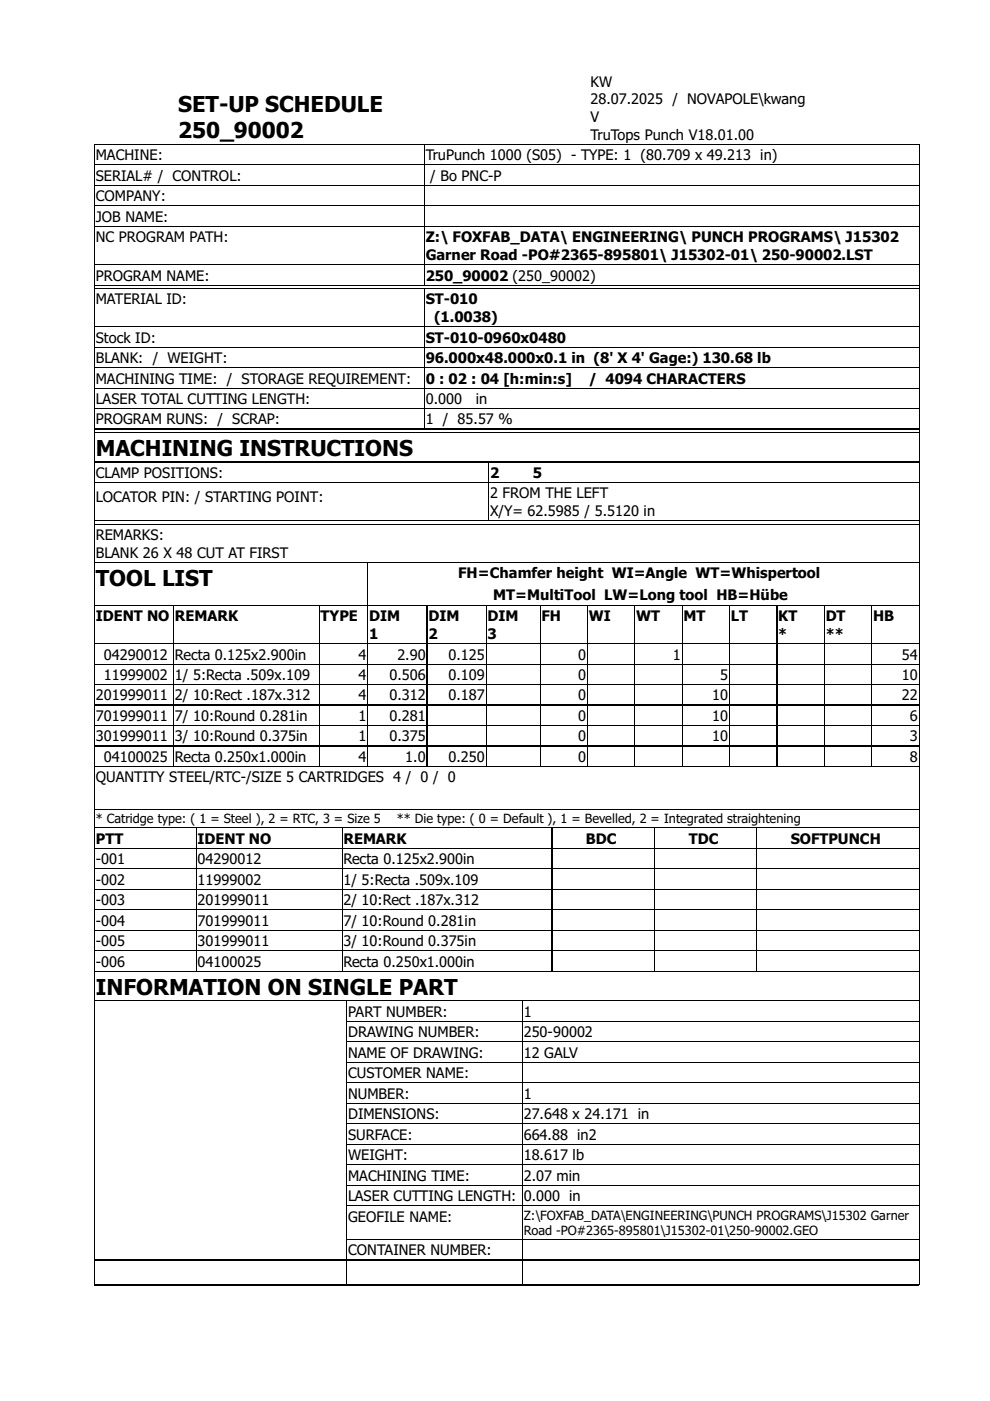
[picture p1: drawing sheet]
<svg xmlns="http://www.w3.org/2000/svg" width="210mm" height="297mm" viewBox="0 0 210 297" stroke-linecap="round" stroke-linejoin="round" font-family="sans-serif">
<defs><g id="words">
<g font-size="5.6">
<text x="37.8" y="23.6">SET-UP SCHEDULE</text>
<text x="37.8" y="29.3">250_90002</text>
<text x="20.3" y="96.7">MACHINING INSTRUCTIONS</text>
<text x="20.3" y="124.2">TOOL LIST</text>
<text x="20.3" y="210.9">INFORMATION ON SINGLE PART</text>
</g>
<g font-size="3.7">
<text x="125.2" y="18.4">KW</text>
<text x="125.2" y="22.1">28.07.2025 / NOVAPOLE\kwang</text>
<text x="125.2" y="25.9">V</text>
<text x="125.2" y="29.7">TruTops Punch V18.01.00</text>
<text x="20.3" y="34">MACHINE:</text>
<text x="90.3" y="34">TruPunch 1000 (S05) - TYPE: 1 (80.709 x 49.213 in)</text>
<text x="20.3" y="38.3">SERIAL# / CONTROL:</text>
<text x="91.2" y="38.3">/ Bo PNC-P</text>
<text x="20.3" y="42.7">COMPANY:</text>
<text x="20.3" y="47">JOB NAME:</text>
<text x="20.3" y="51.4">NC PROGRAM PATH:</text>
<text x="90.3" y="51.4">Z:\ FOXFAB_DATA\ ENGINEERING\ PUNCH PROGRAMS\ J15302</text>
<text x="20.3" y="59.5">PROGRAM NAME:</text>
<text x="90.3" y="55.1">Garner Road -PO#2365-895801\ J15302-01\ 250-90002.LST</text>
<text x="90.3" y="59.5">250_90002 (250_90002)</text>
<text x="20.3" y="64.5">MATERIAL ID:</text>
<text x="90.3" y="64.5">ST-010</text>
<text x="92" y="68.3">(1.0038)</text>
<text x="20.3" y="72.6">Stock ID:</text>
<text x="20.3" y="77">BLANK: / WEIGHT:</text>
<text x="90.3" y="72.6">ST-010-0960x0480</text>
<text x="90.3" y="77">96.000x48.000x0.1 in (8' X 4' Gage:) 130.68 lb</text>
<text x="20.3" y="81.3">MACHINING TIME: / STORAGE REQUIREMENT:</text>
<text x="90.3" y="81.3">0 : 02 : 04 [h:min:s]</text>
<text x="124.8" y="81.3">/ 4094 CHARACTERS</text>
<text x="20.3" y="85.7">LASER TOTAL CUTTING LENGTH:</text>
<text x="90.3" y="85.7">0.000</text>
<text x="100.9" y="85.7">in</text>
<text x="20.3" y="90">PROGRAM RUNS: / SCRAP:</text>
<text x="90.3" y="90">1 / 85.57 %</text>
<text x="20.3" y="101.3">CLAMP POSITIONS:</text>
<text x="103.9" y="101.3">2</text>
<text x="113" y="101.3">5</text>
<text x="20.3" y="106.5">LOCATOR PIN: / STARTING POINT:</text>
<text x="103.9" y="105.7">2 FROM THE LEFT</text>
<text x="103.9" y="109.4">X/Y= 62.5985 / 5.5120 in</text>
<text x="20.3" y="114.5">REMARKS:</text>
<text x="20.3" y="118.3">BLANK 26 X 48 CUT AT FIRST</text>
<text x="97.1" y="122.6">FH=Chamfer height WI=Angle WT=Whispertool</text>
<text x="20.3" y="131.7">IDENT NO</text>
<text x="37.1" y="131.7">REMARK</text>
<text x="68" y="131.7">TYPE</text>
<text x="78.3" y="131.7">DIM</text>
<text x="90.8" y="131.7">DIM</text>
<text x="103.4" y="131.7">DIM</text>
<text x="104.6" y="127.2">MT=MultiTool LW=Long tool HB=Hübe</text>
<text x="114.8" y="131.7">FH</text>
<text x="124.8" y="131.7">WI</text>
<text x="134.9" y="131.7">WT</text>
<text x="144.9" y="131.7">MT</text>
<text x="155" y="131.7">LT</text>
<text x="165" y="131.7">KT</text>
<text x="175.1" y="131.7">DT</text>
<text x="185.1" y="131.7">HB</text>
<text x="78.3" y="135.5">1</text>
<text x="90.8" y="135.5">2</text>
<text x="103.4" y="135.5">3</text>
<text x="165" y="135.5">*</text>
<text x="175.1" y="135.5">**</text>
<text x="22" y="139.8">04290012</text>
<text x="37.1" y="139.8">Recta 0.125x2.900in</text>
<text x="76" y="139.8">4</text>
<text x="84.2" y="139.8">2.90</text>
<text x="95.1" y="139.8">0.125</text>
<text x="122.6" y="139.8">0</text>
<text x="142.7" y="139.8">1</text>
<text x="191.2" y="139.8">54</text>
<text x="20.3" y="148.5">201999011</text>
<text x="22" y="144.2">11999002</text>
<text x="37.1" y="144.2">1/ 5:Recta .509x.109</text>
<text x="37.1" y="148.5">2/ 10:Rect .187x.312</text>
<text x="76" y="144.2">4</text>
<text x="76" y="148.5">4</text>
<text x="82.6" y="144.2">0.506</text>
<text x="82.6" y="148.5">0.312</text>
<text x="95.1" y="144.2">0.109</text>
<text x="95.1" y="148.5">0.187</text>
<text x="122.6" y="144.2">0</text>
<text x="122.6" y="148.5">0</text>
<text x="151" y="148.5">10</text>
<text x="152.7" y="144.2">5</text>
<text x="191.2" y="144.2">10</text>
<text x="191.2" y="148.5">22</text>
<text x="20.3" y="152.9">701999011</text>
<text x="37.1" y="152.9">7/ 10:Round 0.281in</text>
<text x="76" y="152.9">1</text>
<text x="82.6" y="152.9">0.281</text>
<text x="122.6" y="152.9">0</text>
<text x="151" y="152.9">10</text>
<text x="192.9" y="152.9">6</text>
<text x="20.3" y="157.2">301999011</text>
<text x="22" y="161.5">04100025</text>
<text x="37.1" y="157.2">3/ 10:Round 0.375in</text>
<text x="37.1" y="161.5">Recta 0.250x1.000in</text>
<text x="76" y="157.2">1</text>
<text x="76" y="161.5">4</text>
<text x="82.6" y="157.2">0.375</text>
<text x="85.9" y="161.5">1.0</text>
<text x="95.1" y="161.5">0.250</text>
<text x="122.6" y="157.2">0</text>
<text x="122.6" y="161.5">0</text>
<text x="151" y="157.2">10</text>
<text x="192.9" y="157.2">3</text>
<text x="192.9" y="161.5">8</text>
<text x="20.3" y="165.9">QUANTITY STEEL/RTC-/SIZE 5 CARTRIDGES 4 / 0 / 0</text>
<text x="20.3" y="178.9">PTT</text>
<text x="41.9" y="178.9">IDENT NO</text>
<text x="72.8" y="178.9">REMARK</text>
<text x="124.2" y="178.9">BDC</text>
<text x="146" y="178.9">TDC</text>
<text x="167.6" y="178.9">SOFTPUNCH</text>
<text x="20.3" y="183.2">-001</text>
<text x="41.9" y="183.2">04290012</text>
<text x="72.8" y="183.2">Recta 0.125x2.900in</text>
<text x="20.3" y="187.6">-002</text>
<text x="20.3" y="191.9">-003</text>
<text x="41.9" y="187.6">11999002</text>
<text x="41.9" y="191.9">201999011</text>
<text x="72.8" y="187.6">1/ 5:Recta .509x.109</text>
<text x="72.8" y="191.9">2/ 10:Rect .187x.312</text>
<text x="20.3" y="196.3">-004</text>
<text x="41.9" y="196.3">701999011</text>
<text x="72.8" y="196.3">7/ 10:Round 0.281in</text>
<text x="20.3" y="200.6">-005</text>
<text x="41.9" y="200.6">301999011</text>
<text x="72.8" y="200.6">3/ 10:Round 0.375in</text>
<text x="20.3" y="204.9">-006</text>
<text x="41.9" y="204.9">04100025</text>
<text x="72.8" y="204.9">Recta 0.250x1.000in</text>
<text x="73.8" y="215.6">PART NUMBER:</text>
<text x="111" y="215.6">1</text>
<text x="73.8" y="219.9">DRAWING NUMBER:</text>
<text x="111" y="219.9">250-90002</text>
<text x="73.8" y="224.3">NAME OF DRAWING:</text>
<text x="111" y="224.3">12 GALV</text>
<text x="73.8" y="228.6">CUSTOMER NAME:</text>
<text x="73.8" y="232.9">NUMBER:</text>
<text x="111" y="232.9">1</text>
<text x="73.8" y="237.3">DIMENSIONS:</text>
<text x="111" y="237.3">27.648 x 24.171 in</text>
<text x="73.8" y="241.6">SURFACE:</text>
<text x="73.8" y="246">WEIGHT:</text>
<text x="111" y="241.6">664.88 in2</text>
<text x="111" y="246">18.617 lb</text>
<text x="73.8" y="250.3">MACHINING TIME:</text>
<text x="111" y="250.3">2.07 min</text>
<text x="73.8" y="254.7">LASER CUTTING LENGTH:</text>
<text x="111" y="254.7">0.000 in</text>
<text x="73.8" y="259">GEOFILE NAME:</text>
<text x="73.8" y="266.2">CONTAINER NUMBER:</text>
</g>
<g font-size="3.3">
<text x="20.3" y="174.6">* Catridge type: ( 1 = Steel ), 2 = RTC, 3 = Size 5</text>
<text x="84.1" y="174.6">** Die type: ( 0 = Default ), 1 = Bevelled, 2 = Integrated straightening</text>
<text x="111" y="258.6">Z:\FOXFAB_DATA\ENGINEERING\PUNCH PROGRAMS\J15302 Garner</text>
<text x="111" y="261.9">Road -PO#2365-895801\J15302-01\250-90002.GEO</text>
</g>
</g></defs>
<g fill="none" stroke="#000" stroke-width=".21">
<path d="M20 30.6v241.9h174.9v-241.9h-174.9M20 35h174.9M20 39.3h174.9M90 30.6v29.8M194.9 30.6v29.8h-174.9M20 43.6h174.9M20 43.7h174.9M20 48h174.9M20 56.1h174.9M20 61.2h174.9v29.7l-174.9 .1M20 60.5h174.9M20 61.1h174.9"/>
<path d="M20 69.2h174.9M20 69.3h174.9M20 73.6h174.9M20 77.9h174.9M20 78h174.9M90 61.2v29.7M90 61.1v29.9M20 82.3h174.9M20 86.6h174.9M20 91.7h174.9M103.6 98v12.4M194.9 91.7v18.7h-174.9"/>
<path d="M194.9 97.9l-174.9 .1M194.9 91.7h-174.9M20 119.2h174.9M20 119.3h174.9M20 102.3h174.9M20 111.1h174.9M78 119.3v43.2M194.9 111.1v8.1M194.9 119.3v56.1l-174.9 .1M20 128.3h174.9M20 128.4h174.9M20 136.4h174.9"/>
<path d="M20 136.5h174.9M36.8 128.4v34.1M67.7 128.4v34.1M90.6 128.4v34.1M103.1 128.4v34.1M114.5 128.4v34.1M124.6 128.4v34.1M134.6 128.4v34.1M144.7 128.4v34.1M154.7 128.4v34.1M164.7 128.4v34.1M174.8 128.4v34.1"/>
<path d="M184.8 128.4v34.1M20 140.8h174.9M20 145.1h174.9M20 149.5h174.9M20 153.8h174.9M20 158.2h174.9M20 162.5h174.9M20 171.6h174.9M20 179.8h174.9M41.6 175.5v30.4M72.5 175.5v30.4M117 175.5v30.4"/>
<path d="M138.8 175.5v30.4M138.9 175.5v30.4M160.5 175.5v30.4M194.9 175.5v30.4h-174.9M194.9 175.5h-174.9M20 184.2h174.9M20 188.5h174.9M20 192.9h174.9M20 197.2h174.9M20 205.9h174.9M20 206h174.9v66.4M20 201.6h174.9"/>
<path d="M20 212.2h174.9M73.5 212.2v60.2M73.5 216.5h121.4M110.7 212.2v60.2M110.8 212.2v60.2M73.5 220.9h121.4M73.5 225.2h121.4M73.5 229.6h121.4M73.5 233.9h121.4M73.5 238.2h121.4M73.5 242.6h121.4M73.5 246.9h121.4"/>
<path d="M73.5 251.3h121.4M73.5 255.6h121.4M20 267.1h174.9M73.5 262.8h121.4"/>
</g>
<path d="M20 60.4v.7zM194.8 60.5l.1 .6zM20 91v.7zM194.8 91l.1 .6zM20 110.4v.7zM194.8 110.4l.1 .7z" fill="#000"/>
<use href="#words"/>
</svg>
